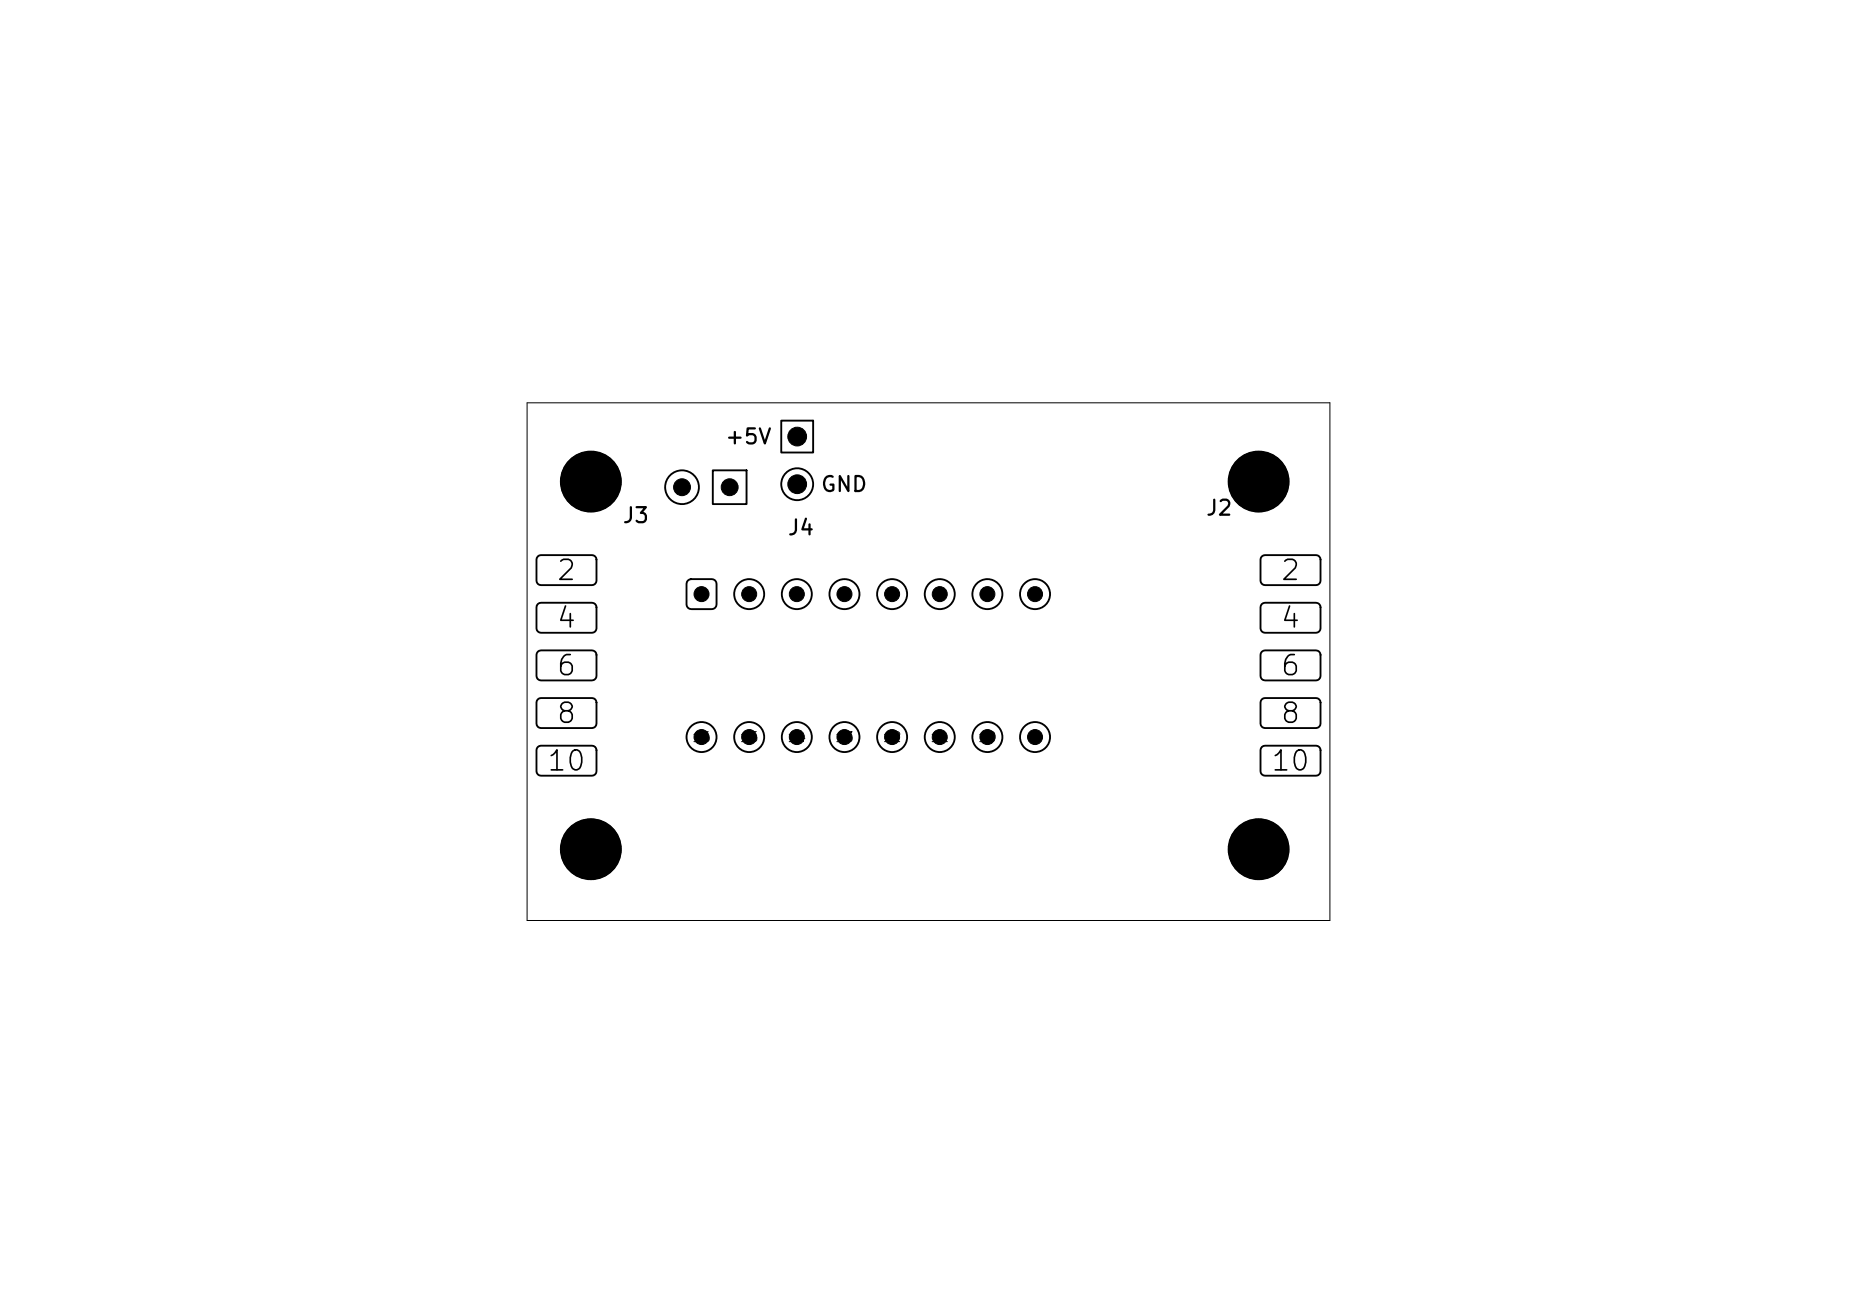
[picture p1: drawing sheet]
<svg xmlns="http://www.w3.org/2000/svg" width="297mm" height="210mm" viewBox="0 0 297 210" stroke-linecap="round" stroke-linejoin="round" font-family="sans-serif">
<defs><g id="words">
<g font-size="3.2">
<text x="88.8" y="93.6">2</text>
<text x="204.6" y="93.6">2</text>
<text x="88.8" y="101.2">4</text>
<text x="204.6" y="101.2">4</text>
<text x="88.8" y="108.9">6</text>
<text x="204.6" y="108.9">6</text>
<text x="88.8" y="116.5">8</text>
<text x="204.6" y="116.5">8</text>
<text x="87.2" y="124.1">10</text>
<text x="203" y="124.1">10</text>
</g>
<g font-size="2.4">
<text x="115.8" y="71.6">+5V</text>
<text x="131.1" y="79.3">GND</text>
<text x="192.7" y="83">J2</text>
<text x="99.4" y="84.2">J3</text>
<text x="125.8" y="86.2">J4</text>
</g>
<g font-size="1.8">
<text x="108" y="79.3">2</text>
<text x="115.7" y="79.3">1</text>
</g>
<text font-size="1.7" x="126.5" y="71.1">1</text>
<g font-size="1.6">
<text x="111.3" y="96.2">1</text>
<text x="118.9" y="96.2">2</text>
<text x="126.5" y="96.2">3</text>
<text x="134.1" y="96.2">4</text>
<text x="141.8" y="96.2">5</text>
<text x="149.4" y="96.2">6</text>
<text x="157" y="96.2">7</text>
<text x="164.6" y="96.2">8</text>
<text x="110.5" y="119.1">16</text>
<text x="118.1" y="119.1">15</text>
<text x="125.8" y="119.1">14</text>
<text x="133.4" y="119.1">13</text>
<text x="141" y="119.1">12</text>
<text x="148.6" y="119.1">11</text>
<text x="156.2" y="119.1">10</text>
<text x="164.6" y="119.1">9</text>
</g>
</g></defs>
<g fill="none" stroke="#000" stroke-width=".3">
<path d="M114 75.2h5.4v5.4h-5.4zM125 67.3h5.1v5.1h-5.1zM86 89l.5-.2h8.2a.72 .72 0 0 1 .7 .7v3.4a.72 .72 0 0 1-.7 .7h-8.2a.72 .72 0 0 1-.7-.7v-3.4zM86 96.6l.5-.2h8.2a.72 .72 0 0 1 .7 .7v3.4a.72 .72 0 0 1-.7 .7h-8.2a.72 .72 0 0 1-.7-.7v-3.4zM110 92.8l.6-.2h3.3a.75 .75 0 0 1 .7 .8v3.3a.75 .75 0 0 1-.7 .7h-3.3a.75 .75 0 0 1-.8-.7v-3.3zM201.8 89l.5-.2h8.2a.72 .72 0 0 1 .7 .7v3.4a.72 .72 0 0 1-.7 .7h-8.2a.72 .72 0 0 1-.7-.7v-3.4zM201.8 96.6l.5-.2h8.2a.72 .72 0 0 1 .7 .7v3.4a.72 .72 0 0 1-.7 .7h-8.2a.72 .72 0 0 1-.7-.7v-3.4zM86 104.2l.5-.2h8.2a.72 .72 0 0 1 .7 .7v3.4a.72 .72 0 0 1-.7 .7h-8.2a.72 .72 0 0 1-.7-.7v-3.4zM86 111.9l.5-.3h8.2a.72 .72 0 0 1 .7 .8v3.3a.72 .72 0 0 1-.7 .7h-8.2a.72 .72 0 0 1-.7-.7v-3.3zM86 119.5l.5-.2h8.2a.72 .72 0 0 1 .7 .7v3.3a.72 .72 0 0 1-.7 .8h-8.2a.72 .72 0 0 1-.7-.8v-3.3zM201.8 104.2l.5-.2h8.2a.72 .72 0 0 1 .7 .7v3.4a.72 .72 0 0 1-.7 .7h-8.2a.72 .72 0 0 1-.7-.7v-3.4zM201.8 111.9l.5-.3h8.2a.72 .72 0 0 1 .7 .8v3.3a.72 .72 0 0 1-.7 .7h-8.2a.72 .72 0 0 1-.7-.7v-3.3z"/>
<path d="M201.8 119.5l.5-.2h8.2a.72 .72 0 0 1 .7 .7v3.3a.72 .72 0 0 1-.7 .8h-8.2a.72 .72 0 0 1-.7-.8v-3.3z"/>
<circle cx="94.5" cy="77" r="4.8"/>
<circle cx="109.1" cy="77.9" r="2.7"/>
<circle cx="127.5" cy="77.4" r="2.55"/>
<circle cx="201.3" cy="77" r="4.8"/>
<circle cx="119.8" cy="95" r="2.4"/>
<circle cx="127.4" cy="95" r="2.4"/>
<circle cx="135.1" cy="95" r="2.4"/>
<circle cx="142.7" cy="95" r="2.4"/>
<circle cx="150.3" cy="95" r="2.4"/>
<circle cx="157.9" cy="95" r="2.4"/>
<circle cx="165.5" cy="95" r="2.4"/>
<circle cx="112.2" cy="117.9" r="2.4"/>
<circle cx="119.8" cy="117.9" r="2.4"/>
<circle cx="127.4" cy="117.9" r="2.4"/>
<circle cx="135.1" cy="117.9" r="2.4"/>
<circle cx="142.7" cy="117.9" r="2.4"/>
<circle cx="150.3" cy="117.9" r="2.4"/>
<circle cx="157.9" cy="117.9" r="2.4"/>
<circle cx="165.5" cy="117.9" r="2.4"/>
<circle cx="94.5" cy="135.8" r="4.8"/>
<circle cx="201.3" cy="135.8" r="4.8"/>
</g>
<path d="M84.3 64.4h128.4v82.8h-128.4z" fill="none" stroke="#000" stroke-width=".16"/>
<g fill="#000" stroke="#000" stroke-width=".16">
<circle cx="94.5" cy="77" r="4.8"/>
<circle cx="109.1" cy="77.9" r="1.35"/>
<circle cx="116.7" cy="77.9" r="1.35"/>
<circle cx="127.5" cy="69.8" r="1.5"/>
<circle cx="127.5" cy="77.4" r="1.5"/>
<circle cx="201.3" cy="77" r="4.8"/>
<circle cx="112.2" cy="95" r="1.2"/>
<circle cx="119.8" cy="95" r="1.2"/>
<circle cx="127.4" cy="95" r="1.2"/>
<circle cx="135.1" cy="95" r="1.2"/>
<circle cx="142.7" cy="95" r="1.2"/>
<circle cx="150.3" cy="95" r="1.2"/>
<circle cx="157.9" cy="95" r="1.2"/>
<circle cx="165.5" cy="95" r="1.2"/>
<circle cx="112.2" cy="117.9" r="1.2"/>
<circle cx="119.8" cy="117.9" r="1.2"/>
<circle cx="127.4" cy="117.9" r="1.2"/>
<circle cx="135.1" cy="117.9" r="1.2"/>
<circle cx="142.7" cy="117.9" r="1.2"/>
<circle cx="150.3" cy="117.9" r="1.2"/>
<circle cx="157.9" cy="117.9" r="1.2"/>
<circle cx="165.5" cy="117.9" r="1.2"/>
<circle cx="94.5" cy="135.8" r="4.8"/>
<circle cx="201.3" cy="135.8" r="4.8"/>
</g>
<use href="#words"/>
</svg>
